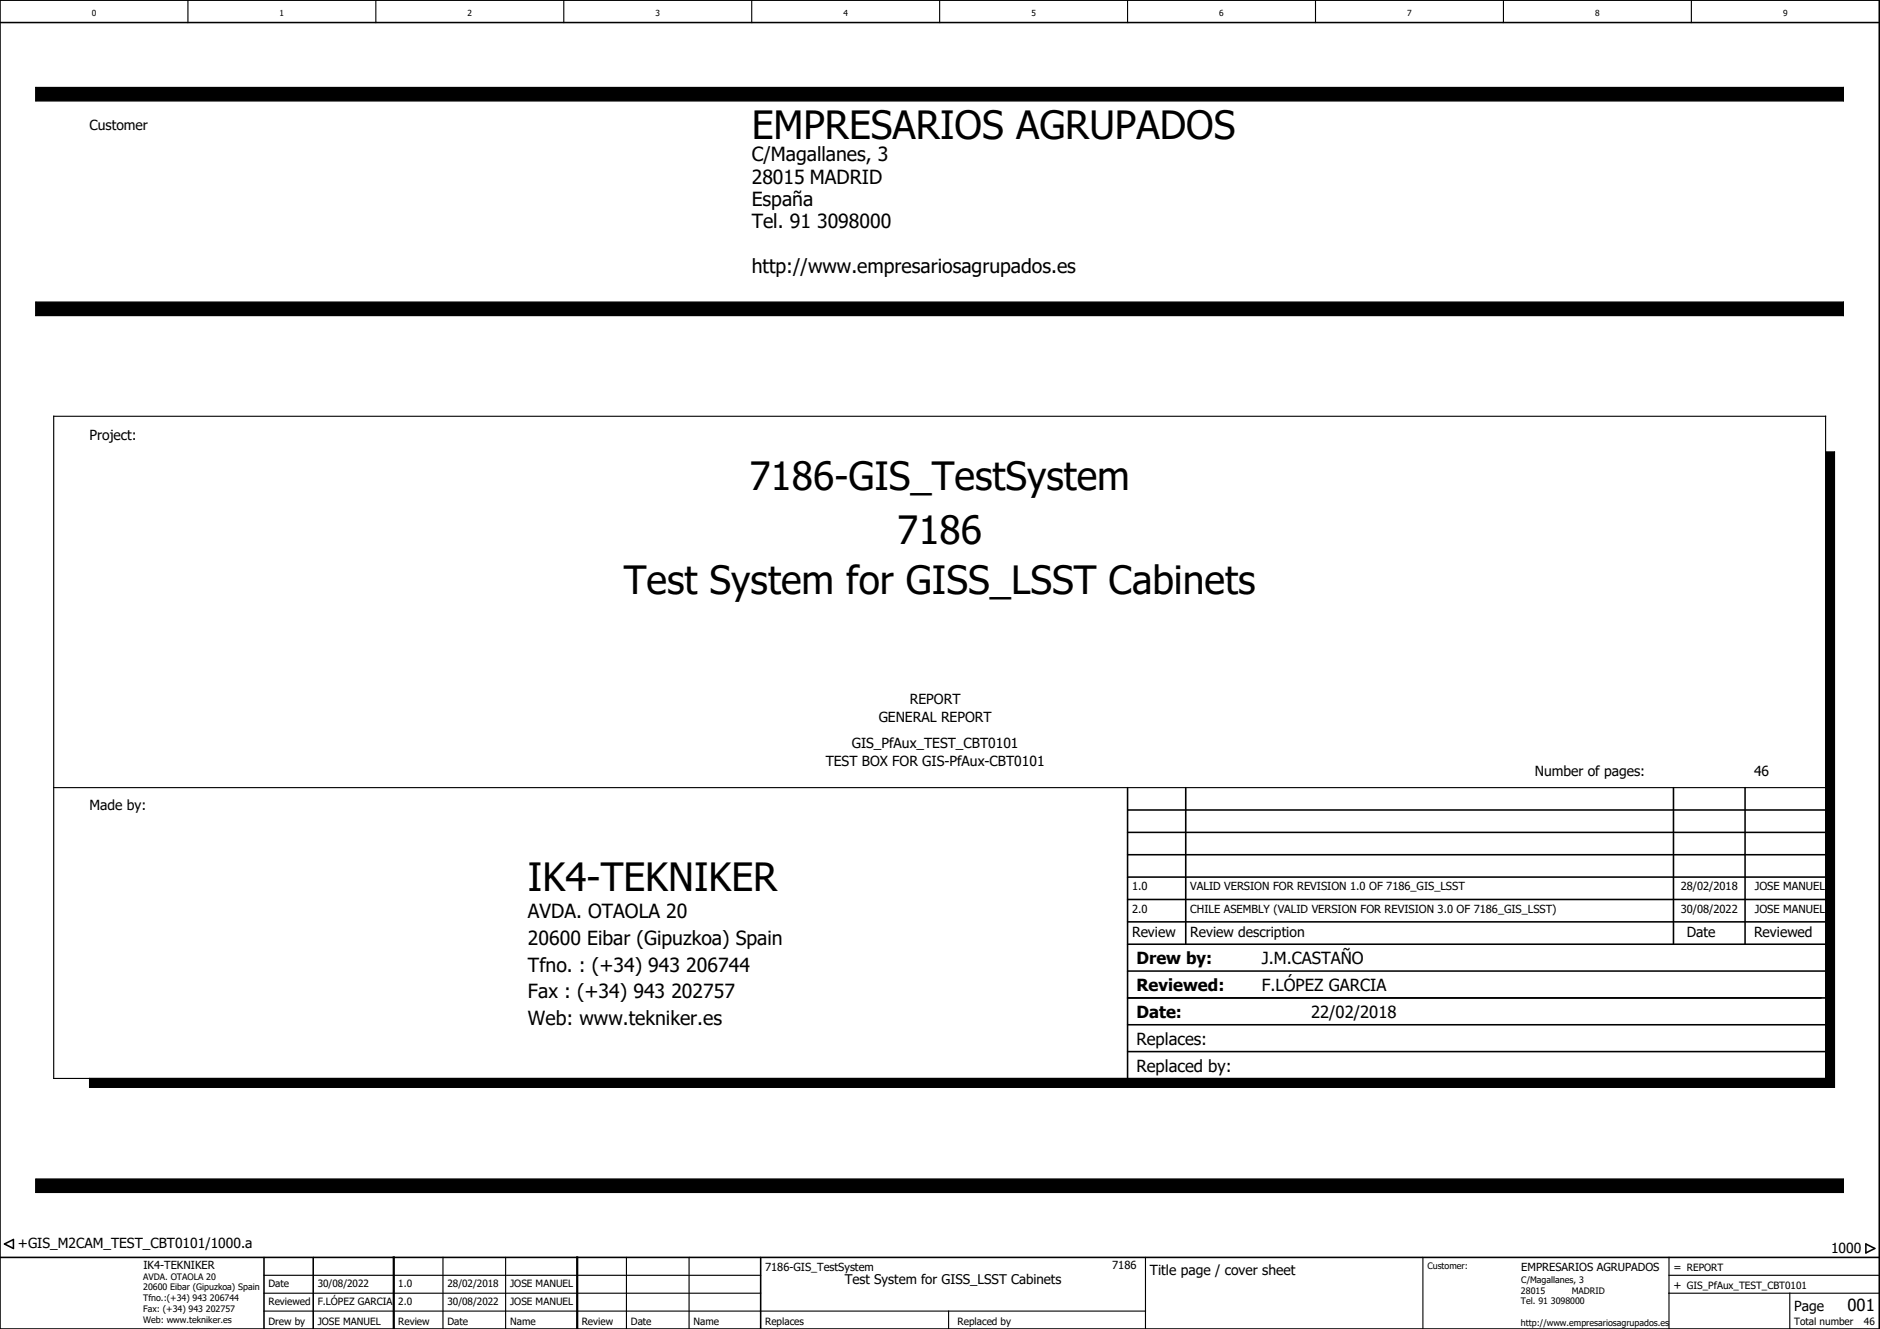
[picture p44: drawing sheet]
<svg xmlns="http://www.w3.org/2000/svg" width="420mm" height="297mm" viewBox="0 0 420 297" stroke-linecap="round" stroke-linejoin="round" font-family="sans-serif">
<defs><g id="words">
<g font-size="8.7">
<text x="168" y="31">EMPRESARIOS AGRUPADOS</text>
<text x="167.5" y="109.5">7186-GIS_TestSystem</text>
<text x="200.5" y="121.5">7186</text>
<text x="139.4" y="132.7">Test System for GISS_LSST Cabinets</text>
<text x="118" y="199.2">IK4-TEKNIKER</text>
</g>
<g font-size="4.3">
<text x="168" y="36">C/Magallanes, 3</text>
<text x="168" y="41">28015 MADRID</text>
<text x="168" y="46">España</text>
<text x="168" y="51">Tel. 91 3098000</text>
<text x="168" y="61">http://www.empresariosagrupados.es</text>
<text x="118" y="205.1">AVDA. OTAOLA 20</text>
<text x="118" y="211.1">20600 Eibar (Gipuzkoa) Spain</text>
<text x="118" y="217.1">Tfno. : (+34) 943 206744</text>
<text x="118" y="223.1">Fax : (+34) 943 202757</text>
<text x="118" y="229.1">Web: www.tekniker.es</text>
</g>
<g font-size="3.7">
<text x="254" y="215.5">Drew by:</text>
<text x="282" y="215.5">J.M.CASTAÑO</text>
<text x="254" y="221.5">Reviewed:</text>
<text x="282" y="221.5">F.LÓPEZ GARCIA</text>
<text x="254" y="227.5">Date:</text>
<text x="293" y="227.5">22/02/2018</text>
<text x="254" y="233.5">Replaces:</text>
<text x="254" y="239.5">Replaced by:</text>
<text x="412.9" y="293">001</text>
</g>
<g font-size="3.1">
<text x="20" y="29">Customer</text>
<text x="20" y="98.4">Project:</text>
<text x="196.4" y="161.3">GENERAL REPORT</text>
<text x="203.3" y="157.3">REPORT</text>
<text x="190.4" y="167.3">GIS_PfAux_TEST_CBT0101</text>
<text x="184.5" y="171.1">TEST BOX FOR GIS-PfAux-CBT0101</text>
<text x="343" y="173.4">Number of pages:</text>
<text x="392" y="173.4">46</text>
<text x="20" y="181">Made by:</text>
<text x="253" y="209.4">Review</text>
<text x="266" y="209.4">Review description</text>
<text x="377" y="209.4">Date</text>
<text x="392" y="209.4">Reviewed</text>
<text x="4" y="279">+GIS_M2CAM_TEST_CBT0101/1000.a</text>
<text x="409.2" y="280">1000</text>
<text x="257" y="285">Title page / cover sheet</text>
<text x="401" y="293">Page</text>
</g>
<text font-size="3" x="188.8" y="287">Test System for GISS_LSST Cabinets</text>
<g font-size="2.5">
<text x="253" y="199">1.0</text>
<text x="266" y="199">VALID VERSION FOR REVISION 1.0 OF 7186_GIS_LSST</text>
<text x="375.6" y="199">28/02/2018</text>
<text x="392.2" y="199">JOSE MANUEL</text>
<text x="253" y="204">2.0</text>
<text x="266" y="204">CHILE ASEMBLY (VALID VERSION FOR REVISION 3.0 OF 7186_GIS_LSST)</text>
<text x="375.6" y="204">30/08/2022</text>
<text x="392.2" y="204">JOSE MANUEL</text>
<text x="32.1" y="283.6">IK4-TEKNIKER</text>
<text x="171" y="284">7186-GIS_TestSystem</text>
<text x="248.6" y="283.5">7186</text>
<text x="340" y="284">EMPRESARIOS AGRUPADOS</text>
<text x="374" y="284">= REPORT</text>
<text x="374" y="288">+ GIS_PfAux_TEST_CBT0101</text>
</g>
<g font-size="2.2">
<text x="60" y="287.6">Date</text>
<text x="71" y="287.6">30/08/2022</text>
<text x="89" y="287.6">1.0</text>
<text x="100" y="287.6">28/02/2018</text>
<text x="114" y="287.6">JOSE MANUEL</text>
<text x="60" y="291.6">Reviewed</text>
<text x="71" y="291.6">F.LÓPEZ GARCIA</text>
<text x="89" y="291.6">2.0</text>
<text x="100" y="291.6">30/08/2022</text>
<text x="114" y="291.6">JOSE MANUEL</text>
<text x="60" y="296">Drew by</text>
<text x="71" y="296">JOSE MANUEL</text>
<text x="89" y="296">Review</text>
<text x="100" y="296">Date</text>
<text x="114" y="296">Name</text>
<text x="130" y="296">Review</text>
<text x="141" y="296">Date</text>
<text x="155" y="296">Name</text>
<text x="171" y="296">Replaces</text>
<text x="214" y="296">Replaced by</text>
<text x="401" y="296">Total number</text>
<text x="416.6" y="296">46</text>
</g>
<g font-size="2">
<text x="32" y="286">AVDA. OTAOLA 20</text>
<text x="319" y="283.6">Customer:</text>
<text x="340" y="286.8">C/Magallanes, 3</text>
<text x="32" y="288.4">20600 Eibar (Gipuzkoa) Spain</text>
<text x="32" y="290.8">Tfno.:(+34) 943 206744</text>
<text x="32" y="293.2">Fax: (+34) 943 202757</text>
<text x="339.9" y="289.1">28015</text>
<text x="339.9" y="291.5">Tel. 91 3098000</text>
<text x="351.3" y="289.2">MADRID</text>
<text x="32" y="295.6">Web: www.tekniker.es</text>
<text x="339.9" y="296.4">http://www.empresariosagrupados.es</text>
</g>
<g font-size="1.9">
<text x="20.5" y="3.7">0</text>
<text x="62.5" y="3.7">1</text>
<text x="104.5" y="3.7">2</text>
<text x="146.5" y="3.7">3</text>
<text x="188.5" y="3.7">4</text>
<text x="230.5" y="3.7">5</text>
<text x="272.5" y="3.7">6</text>
<text x="314.5" y="3.7">7</text>
<text x="356.5" y="3.7">8</text>
<text x="398.5" y="3.7">9</text>
</g>
</g></defs>
<g fill="none" stroke="#000" stroke-width=".25">
<path d="M42 0v5M84 0v5M126 0v5M168 0v5M210 0v5M252 0v5M294 0v5M336 0v5M378 0v5M12 93h396v148h-396zM12 176h396M59 289h111"/>
<path d="M59 285h111M59 293h197M99 281v16M113 281v16M140 281v16M154 281v16M212 293v4M256 281v16M318 281v16M373 289h47M373 285h47M373 281v16"/>
<path d="M400 289v8"/>
</g>
<g fill="none" stroke="#000" stroke-width=".35">
<path d="M0 5h420M0 0h420v297h-420zM252 176v65M265 176v35M374 176v35M390 176v35M252 181h156M252 186h156M252 191h156M252 196h156M252 201h156M252 211h156"/>
<path d="M252 217h156M252 206h156M252 235h156M252 223h156M252 229h156M1 278l2-1v2zM417 278l2 1-2 1zM0 281h420M59 281v16M70 281v16M170 281v16"/>
</g>
<path d="M88 281v16M129 281v16" fill="none" stroke="#000" stroke-width=".5"/>
<path d="M8 19.5h404v3h-404zM8 67.5h404v3h-404zM20 241h388v2h-388zM408 101h2v142h-2zM8 263.5h404v3h-404z" fill="#000" stroke="#000" stroke-width=".22"/>
<path d="M8 19.5h404v3h-404zM8 67.5h404v3h-404zM408 241h-388v2h390v-142h-2v142M8 263.5h404v3h-404z" fill="none" stroke="#000" stroke-width=".22"/>
<use href="#words"/>
</svg>
